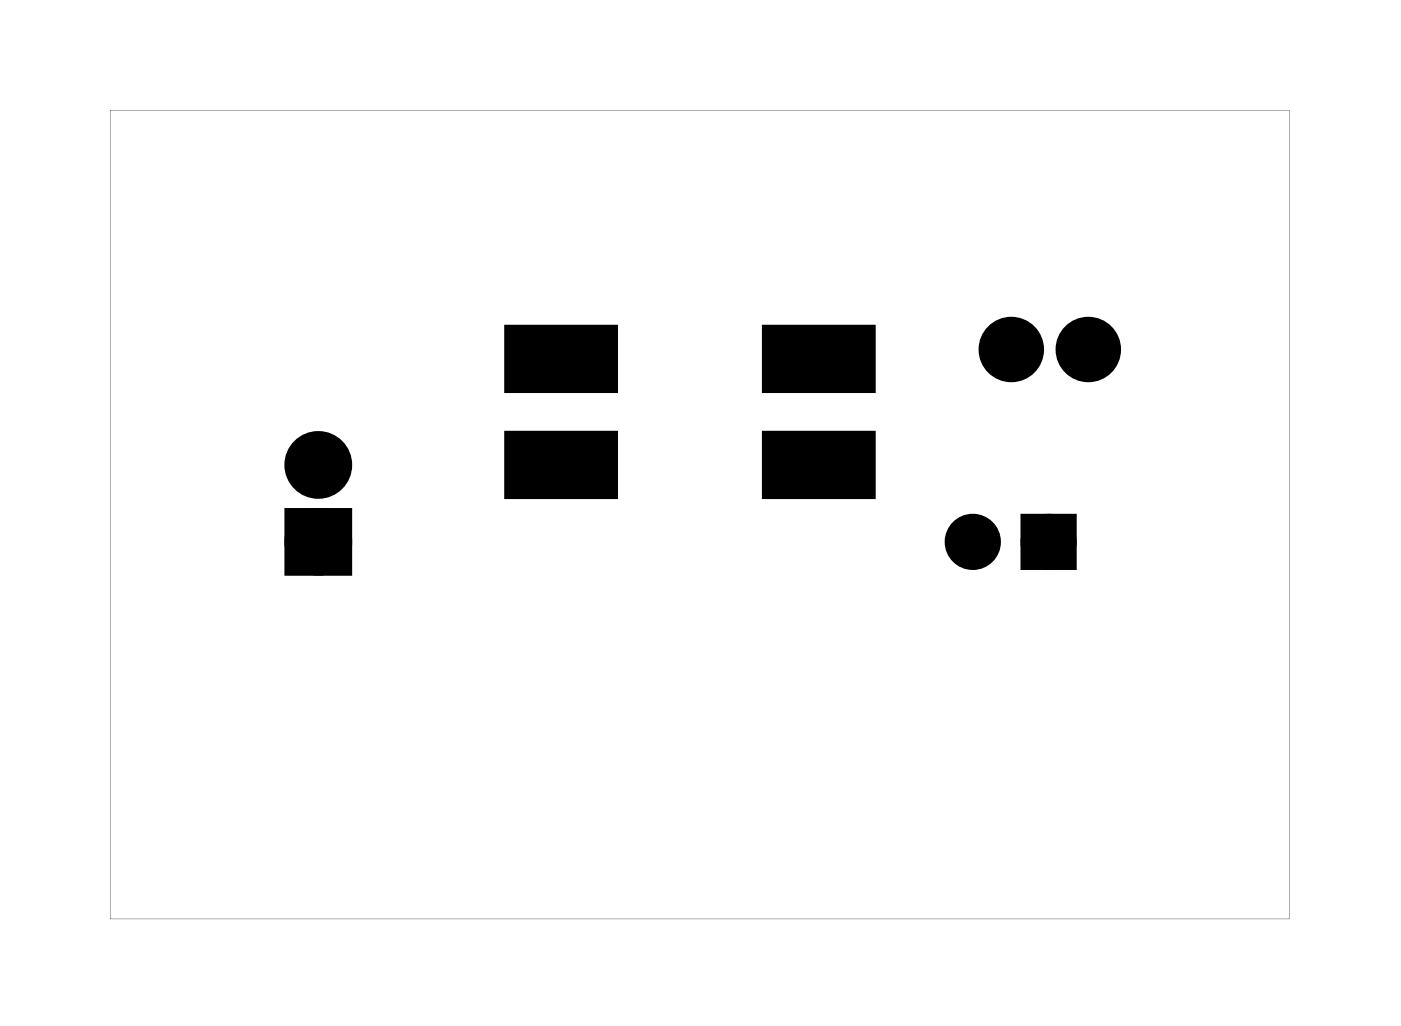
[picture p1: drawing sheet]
<svg xmlns="http://www.w3.org/2000/svg" width="46mm" height="34mm" viewBox="0 0 46 34" stroke-linecap="round" stroke-linejoin="round" font-family="sans-serif">
<g fill="#000">
<path d="M9.8 17.2h1.4v1.4h-1.4zM16.8 10.8h3.5v2h-3.5zM16.8 14.3h3.5v2h-3.5zM25.3 14.3h3.5v2h-3.5zM25.3 10.8h3.5v2h-3.5zM34 17.3h1.2v1.2h-1.2z"/>
<path d="M3.6 3.6h38.9v26.7h-38.9zM3.6 3.6v26.7h38.9v-26.7z"/>
</g>
<g fill="none" stroke="#000" stroke-width=".76" stroke-linecap="butt">
<path d="M9.8 17.2h1.4v1.4h-1.4z"/>
<circle cx="10.5" cy="17.9" r=".74"/>
<circle cx="10.5" cy="15.3" r=".74"/>
<circle cx="33.4" cy="11.5" r=".7"/>
<circle cx="35.9" cy="11.5" r=".7"/>
</g>
<g fill="#000">
<circle cx="10.5" cy="17.9" r=".74"/>
<circle cx="10.5" cy="15.3" r=".74"/>
<circle cx="32.1" cy="17.9" r=".6"/>
<circle cx="33.4" cy="11.5" r=".7"/>
<circle cx="34.6" cy="17.9" r=".6"/>
<circle cx="35.9" cy="11.5" r=".7"/>
</g>
<path d="M16.8 10.8h3.5v2h-3.5zM16.8 14.3h3.5v2h-3.5zM25.3 14.3h3.5v2h-3.5zM25.3 10.8h3.5v2h-3.5z" fill="none" stroke="#000" stroke-width=".25"/>
<g fill="none" stroke="#000" stroke-width=".65" stroke-linecap="butt">
<path d="M34 17.3h1.2v1.2h-1.2z"/>
<circle cx="32.1" cy="17.9" r=".6"/>
<circle cx="34.6" cy="17.9" r=".6"/>
</g>
</svg>
